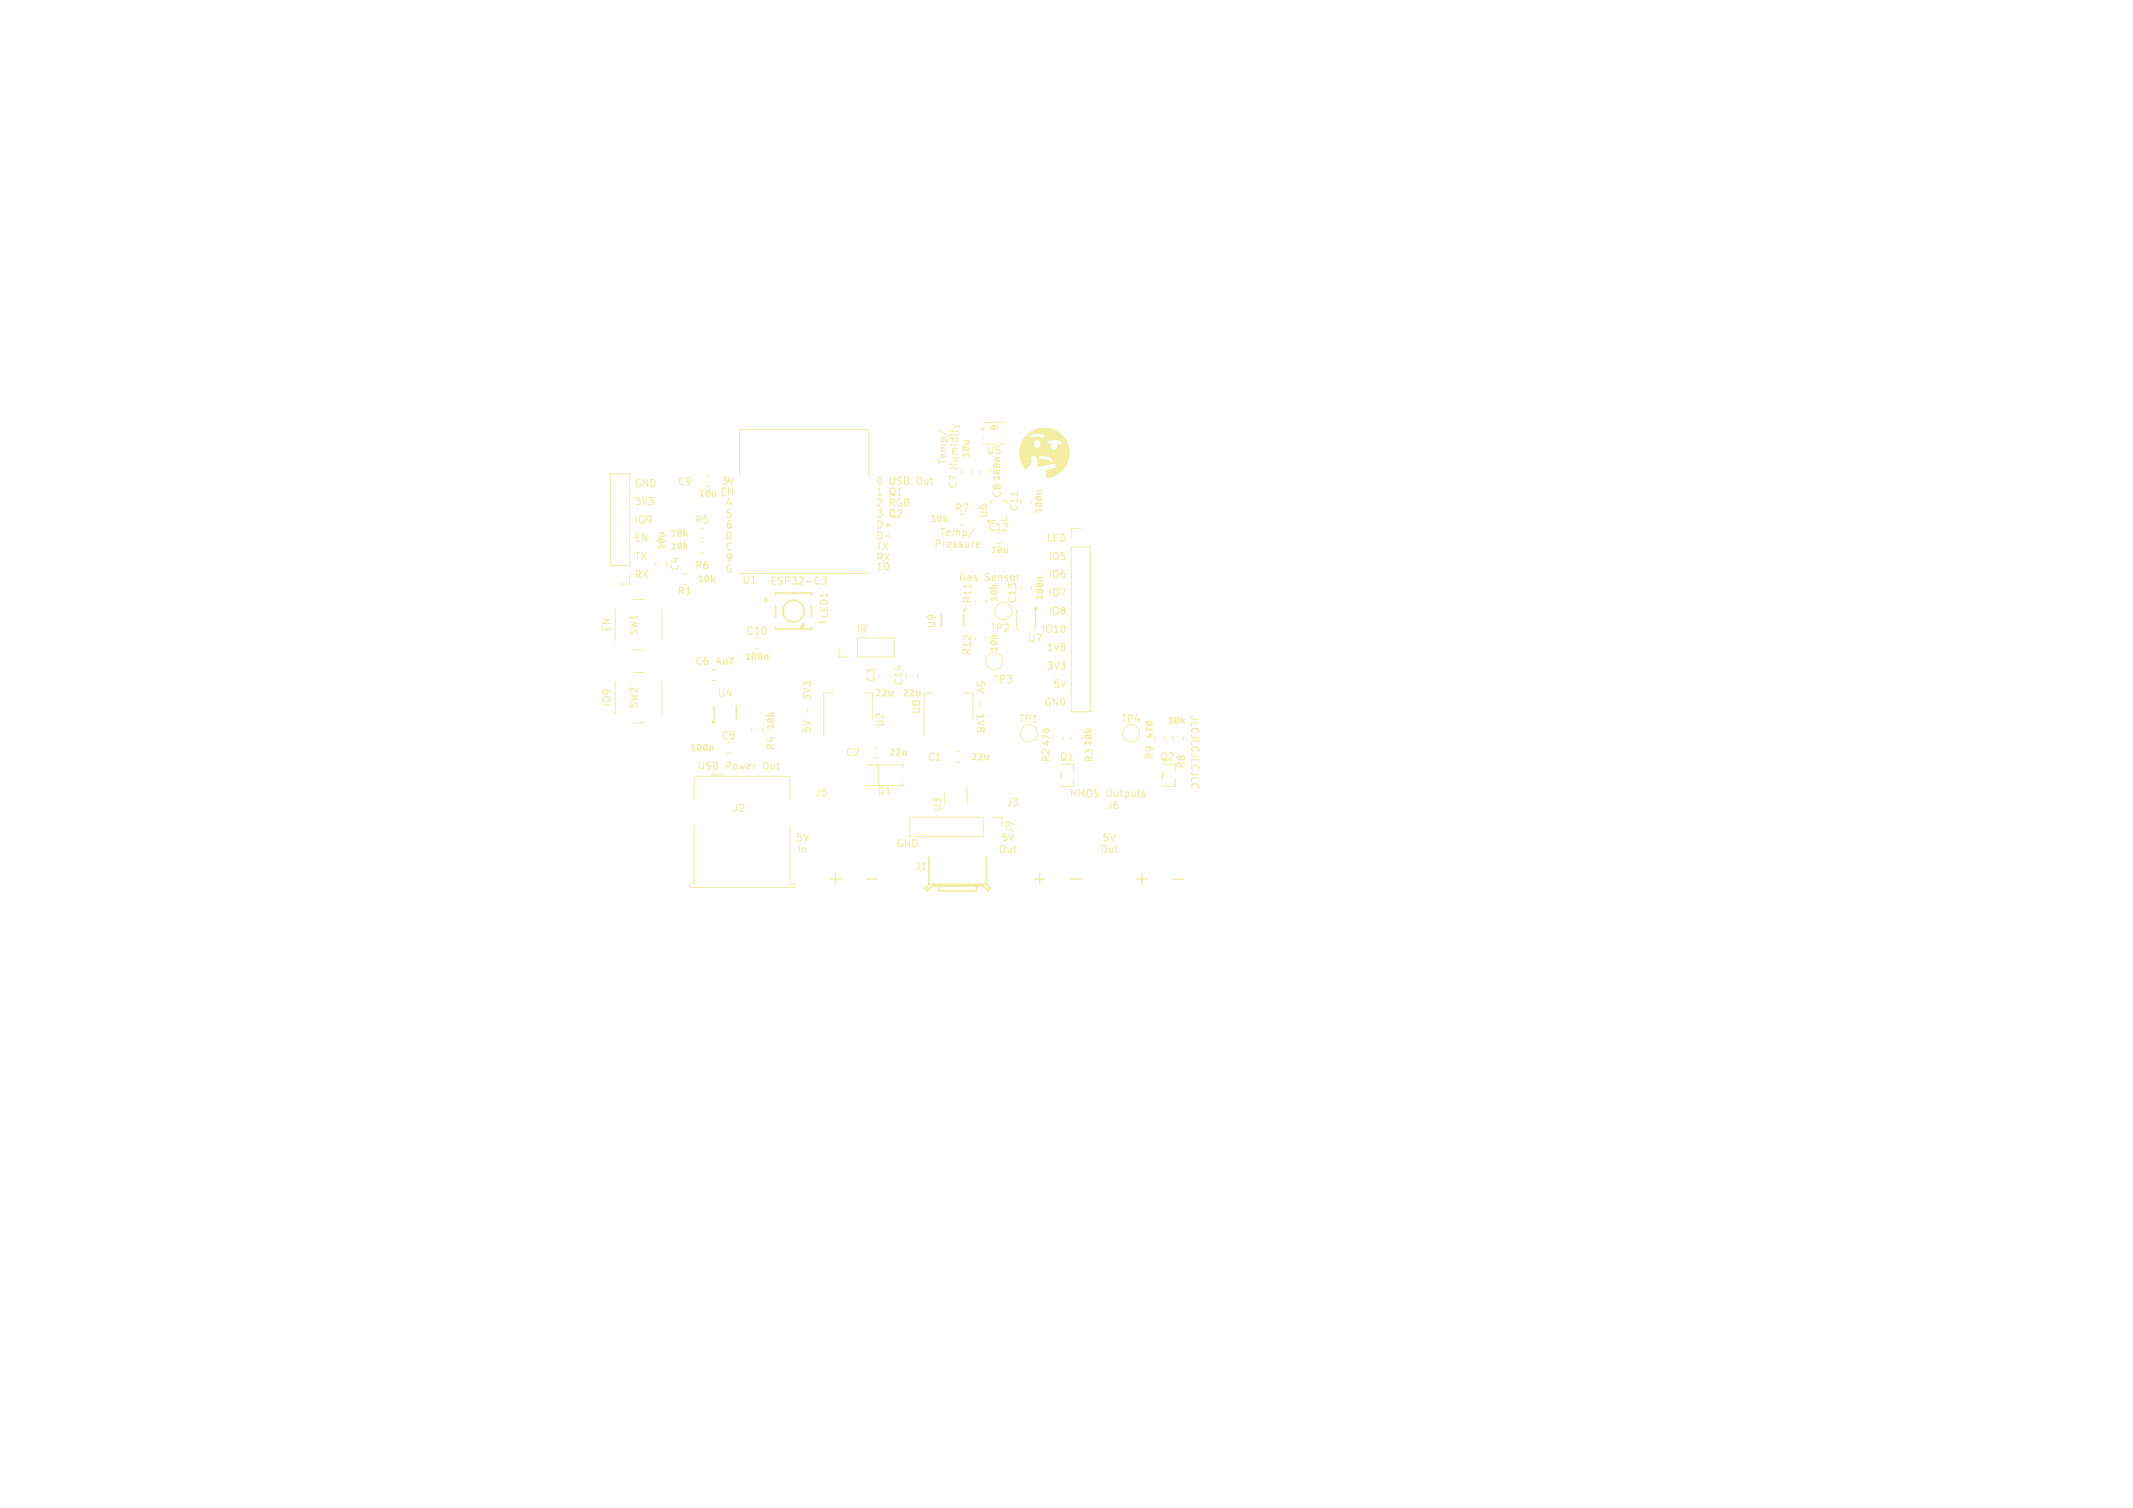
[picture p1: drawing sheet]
<svg xmlns="http://www.w3.org/2000/svg" width="297mm" height="210mm" viewBox="0 0 297 210" stroke-linecap="round" stroke-linejoin="round" font-family="sans-serif">
<defs><g id="words">
<g font-size="2.8" fill="#f2eda1">
<text x="115" y="123.4">+</text>
<text x="143.4" y="123.4">+</text>
<text x="157.7" y="123.4">+</text>
</g>
<g font-size="1.4" fill="#f2eda1">
<text x="132" y="64.8" transform="rotate(-90 132 64.8)">Temp/</text>
<text x="135.1" y="63.8" transform="rotate(-90 135.1 63.8)">10u</text>
<text x="137.3" y="63.5">U5</text>
<text x="88.3" y="68">GND</text>
<text x="88.3" y="70.6">3V3</text>
<text x="94.3" y="67.8">C9</text>
<text x="97.3" y="69.3">10u EN</text>
<text x="100.3" y="67.6">3V</text>
<text x="100.9" y="70.6">4</text>
<text x="121.9" y="70.6">2</text>
<text x="121.9" y="67.6">0</text>
<text x="121.9" y="69.1">1</text>
<text x="123.9" y="70.6">RGB</text>
<text x="123.9" y="67.6">USB</text>
<text x="123.9" y="69.1">Q1</text>
<text x="127.9" y="67.6">Out</text>
<text x="132.9" y="71.5">R7</text>
<text x="133.4" y="68.2" transform="rotate(-90 133.4 68.2)">C7 Humidity</text>
<text x="139.4" y="67" transform="rotate(-90 139.4 67)">100n</text>
<text x="139.6" y="69.4" transform="rotate(-90 139.6 69.4)">C8</text>
<text x="141.9" y="71.3" transform="rotate(-90 141.9 71.3)">C11</text>
<text x="145.3" y="71.6" transform="rotate(-90 145.3 71.6)">100n</text>
<text x="88.3" y="75.7">EN</text>
<text x="88.3" y="73.1">IO9</text>
<text x="92.7" y="76.6" transform="rotate(-90 92.7 76.6)">10u</text>
<text x="93.3" y="74.9">10k</text>
<text x="93.3" y="76.7">10k</text>
<text x="96.7" y="73.1">R5</text>
<text x="100.9" y="75.2">D</text>
<text x="100.9" y="76.7">C</text>
<text x="100.9" y="72.1">5</text>
<text x="100.9" y="73.7">6</text>
<text x="121.9" y="73.7">D+</text>
<text x="121.9" y="75.2">D-</text>
<text x="121.9" y="72.1">3</text>
<text x="121.9" y="76.7">TX</text>
<text x="123.9" y="72.1">Q2</text>
<text x="129.5" y="72.9">10k</text>
<text x="130" y="76.5">Pressure</text>
<text x="130.8" y="74.8">Temp/</text>
<text x="137.5" y="74.1">C12</text>
<text x="137.6" y="72.2" transform="rotate(-90 137.6 72.2)">U6</text>
<text x="137.9" y="77.2">10u</text>
<text x="145.6" y="75.7">LED</text>
<text x="88.3" y="78.2">TX</text>
<text x="88.3" y="80.7">RX</text>
<text x="94.3" y="83">R1</text>
<text x="94.7" y="79.6" transform="rotate(-90 94.7 79.6)">C4</text>
<text x="96.7" y="79.5">R6</text>
<text x="97.1" y="81.3">10k</text>
<text x="100.9" y="79.8">G</text>
<text x="100.9" y="78.2">9</text>
<text x="103.3" y="81.5">U1</text>
<text x="107.2" y="81.6">ESP32-C3</text>
<text x="121.9" y="78.2">RX</text>
<text x="121.9" y="79.5">10</text>
<text x="133.4" y="81.1">Gas</text>
<text x="137.1" y="81.1">Sensor</text>
<text x="139.1" y="83.8" transform="rotate(-90 139.1 83.8)">10k</text>
<text x="145.4" y="83.6" transform="rotate(-90 145.4 83.6)">100n</text>
<text x="145.9" y="80.7">IO6</text>
<text x="145.9" y="83.3">IO7</text>
<text x="145.9" y="78.2">IO5</text>
<text x="85.2" y="88.1" transform="rotate(-90 85.2 88.1)">EN</text>
<text x="89" y="88.6" transform="rotate(-90 89 88.6)">SW1</text>
<text x="103.8" y="88.6">C10</text>
<text x="115.5" y="86.2" transform="rotate(-90 115.5 86.2)">LED1</text>
<text x="119.2" y="88.4">IR</text>
<text x="130.5" y="87.6" transform="rotate(-90 130.5 87.6)">U9</text>
<text x="135.4" y="84.1" transform="rotate(-90 135.4 84.1)">R11</text>
<text x="137.8" y="88.2">TP2</text>
<text x="141.7" y="84.1" transform="rotate(-90 141.7 84.1)">C13</text>
<text x="143" y="89.6">U7</text>
<text x="144.9" y="88.4">IO10</text>
<text x="145.9" y="85.8">IO8</text>
<text x="96.7" y="92.8">C6</text>
<text x="99.7" y="92.7">4u7</text>
<text x="103.7" y="92.1">100n</text>
<text x="122" y="95.1" transform="rotate(-90 122 95.1)">C3</text>
<text x="125.8" y="95.6" transform="rotate(-90 125.8 95.6)">C14</text>
<text x="135.4" y="91.4" transform="rotate(-90 135.4 91.4)">R12</text>
<text x="135.8" y="94.6" transform="rotate(90 135.8 94.6)">5V</text>
<text x="138.2" y="95.3">TP3</text>
<text x="139.1" y="90.8" transform="rotate(-90 139.1 90.8)">10k</text>
<text x="145.6" y="90.9">1V8</text>
<text x="145.6" y="93.4">3V3</text>
<text x="146.5" y="96">5V</text>
<text x="85.2" y="98.5" transform="rotate(-90 85.2 98.5)">IO9</text>
<text x="89" y="98.8" transform="rotate(-90 89 98.8)">SW2</text>
<text x="99.8" y="97.2">U4</text>
<text x="107.9" y="101.6" transform="rotate(-90 107.9 101.6)">10k</text>
<text x="113.1" y="97.1" transform="rotate(-90 113.1 97.1)">3V3</text>
<text x="121.9" y="97.2">22u</text>
<text x="123.3" y="101.4" transform="rotate(-90 123.3 101.4)">U2</text>
<text x="125.7" y="97.2">22u</text>
<text x="128.3" y="99.5" transform="rotate(-90 128.3 99.5)">U8</text>
<text x="135.8" y="97.5" transform="rotate(90 135.8 97.5)">-</text>
<text x="135.8" y="99.7" transform="rotate(90 135.8 99.7)">1V8</text>
<text x="141.8" y="100.8">TP1</text>
<text x="145.3" y="98.5">GND</text>
<text x="156" y="100.8">TP4</text>
<text x="162.5" y="101">10k</text>
<text x="165.6" y="99.6" transform="rotate(90 165.6 99.6)">JLCJLCJLCJLC</text>
<text x="96.1" y="104.8">100n</text>
<text x="97" y="107.4">USB</text>
<text x="100.3" y="103.2">C5</text>
<text x="101" y="107.4">Power</text>
<text x="106.5" y="107.4">Out</text>
<text x="108" y="104.6" transform="rotate(-90 108 104.6)">R4</text>
<text x="113.1" y="102.2" transform="rotate(-90 113.1 102.2)">5V</text>
<text x="117.6" y="105.5">C2</text>
<text x="123.8" y="105.4">22u</text>
<text x="129.1" y="106.1">C1</text>
<text x="135.2" y="106">22u</text>
<text x="146.3" y="103.9" transform="rotate(-90 146.3 103.9)">470</text>
<text x="146.3" y="106.3" transform="rotate(-90 146.3 106.3)">R2</text>
<text x="147.5" y="106.1">Q1</text>
<text x="152.1" y="103.9" transform="rotate(-90 152.1 103.9)">10k</text>
<text x="152.4" y="106.3" transform="rotate(-90 152.4 106.3)">R3</text>
<text x="160.7" y="102.9" transform="rotate(-90 160.7 102.9)">470</text>
<text x="160.7" y="105.9" transform="rotate(-90 160.7 105.9)">R9</text>
<text x="161.4" y="106.1">Q2</text>
<text x="165.2" y="107.1" transform="rotate(-90 165.2 107.1)">R8</text>
<text x="101.9" y="113.3">J2</text>
<text x="113.4" y="111.1">J5</text>
<text x="122.1" y="110.8">D1</text>
<text x="131.3" y="113.1" transform="rotate(-90 131.3 113.1)">U3</text>
<text x="140" y="112.5">J3</text>
<text x="148.8" y="111.2">NMOS</text>
<text x="154" y="112.9">J6</text>
<text x="154" y="111.2">Outputs</text>
<text x="110.7" y="117.4">5V</text>
<text x="110.9" y="119">In</text>
<text x="124.7" y="118.2">GND</text>
<text x="138.9" y="119">Out</text>
<text x="139.3" y="117.4">5V</text>
<text x="141.2" y="116.1" transform="rotate(-90 141.2 116.1)">J9</text>
<text x="153" y="119">Out</text>
<text x="153.4" y="117.4">5V</text>
<text x="127.3" y="121.4">J1</text>
</g>
</g></defs>
<g fill="#f2eda1" stroke="#f2eda1" stroke-width=".14">
<circle cx="136.8" cy="59.8" r=".14"/>
<circle cx="137.7" cy="72.6" r=".07"/>
<circle cx="144.2" cy="84.8" r=".21"/>
</g>
<g fill="none" stroke="#f2eda1" stroke-width=".15">
<path d="M130.7 59.9l1.3 .8M132.7 59.1l.6 .3M133.3 59.4l-.6 .2M133.3 59.4l.4 .2M123.3 74.7h.7M135.7 73.5l-.8 1.3M136 76.1h.3M136 75.6l.3-.1 .1 .3-.5 .1M141.7 68.5v.5M112.5 98.5v.8M114.4 80.4h.6l-.3 .3 .3 .1v.5l-.2 .1-.4-.1M135.2 81.3v.6"/>
<path d="M141.7 85.1h-.1v2.6h.2M142.5 87.7h.1M142.5 85.1h.1M143.3 87.7h.1M143.3 85.1h.1M144.1 85.1h.1v2.6h-.1M120.6 106.5h5.2v.3M122.3 106.5v2.9M125.8 109.1v.3h-5.2M159.3 110.6l.1 .2-.1 .1M159.3 110.3h.1M161.9 107.5v.9"/>
<path d="M163.6 106.4v1.1M163.6 108.5v1h-1.7"/>
<circle cx="137.7" cy="72.6" r=".18"/>
</g>
<path d="M120.6 122.4h1.6M149.1 122.4h1.5M163.3 122.4h1.5" fill="none" stroke="#f2eda1" stroke-width=".2"/>
<g fill="none" stroke="#f2eda1" stroke-width=".14">
<path d="M91.3 78.2v.6M92.8 78.2v.6M95.1 79.9h.5M97.6 75h.4M97.6 75.5h.4M97.6 76.9h.4M98.3 66.3h.5M103 66.2v-6.3h18v6.3M103 79.7v.1h18v-.1M136.4 65.4v.5M137.9 65.4v.5M138.8 75.7h.5"/>
<path d="M143.6 69.6v.5M149.2 76.2h2.6v22.9h-2.6zM150.5 73.6h-1.3v1.3M85.7 94.9v4.5M88.1 93.7h1.6M92.1 94.9v4.5M95.1 81.4h.5M99.2 94.8h.5M99.2 93.3h.5M105.1 90.3h.6M116 96.5h-1.3v6M120.3 96.5h1.2v3.7"/>
<path d="M127.7 94v.5M129.9 96.5h-1.2v6M134.2 96.5h1.3v3.8M137.3 88.7v.4M88.1 100.7h1.6M101.2 104.9h.5M104.7 101.4v.4M106.1 101.4v.4M126.7 113.8h10.2v2.7h-10.2zM131.5 110.5v.8M133.1 106.1h.5M133.1 104.7h.5"/>
<path d="M134.7 109.5v2.6M138.2 113.8h1.3v1.3M148.1 102.7v.4M149.1 102.7v.4M150.6 102.7v.4M162.2 102.7v.4M163.3 102.6v.5M164.8 102.6v.5M124.5 121v.1"/>
<circle cx="138.4" cy="92.1" r="1.2"/>
<circle cx="139.7" cy="85.1" r="1.2"/>
</g>
<g fill="none" stroke="#f2eda1" stroke-width=".25">
<path d="M99.4 98.3v1.8M102.5 98.3v1.8M106.4 83.6h.6M106.7 83.3v.6M108 82.9v-.3h5v.3M108 87.3v.3h5v-.3M108 84.3v1.6M111.5 87.3l.4-.4v.4zM113 84.3v1.6M114.1 86.7h.8M131.1 85.5v1.8M134.2 85.5v1.8"/>
<path d="M129.4 119.4v3.8M137.3 119.4v3.8M129.4 123.2l-.6 .5 .3 .3 .7-.6h7.1l.7 .6 .3-.3-.6-.5M129.4 123.2h7.9M130.7 123.4v.6h5.2v-.6"/>
<circle cx="110.5" cy="85.1" r="1.5"/>
<circle cx="134.3" cy="85" r=".13"/>
<circle cx="99.3" cy="100.6" r=".13"/>
</g>
<path d="M142.9 60.6l.6-.5 .6-.3 .9-.2h.8l.9 .2 .7 .3 1 1a3.5 3.5 0 0 1-2.7 5.5l-.1-.5 .1-.3-.2-.3 .8-.2a.63 .63 0 0 0 .7-.5l-.3-.2-2.5 .5a1.19 1.19 0 0 0 0-1.4h.4v.1a1.18 1.18 0 0 0 1 .2l.4 .1a.31 .31 0 0 0 .3 .2 .31 .31 0 0 0 .2-.2 1.78 1.78 0 0 0-1.8-.5l-.1 .1h-.4l-.4-.2-.2 .2a1.26 1.26 0 0 1-.6 1.5l-.2 .3-.3-.5a3.5 3.5 0 0 1-.4-3.1h1.9v.2a.47 .47 0 0 0 .7 .2 .47 .47 0 0 0 .1-.6v-.1h1.1a.35 .35 0 0 0 .5 .1 .51 .51 0 0 0 0 .7 .51 .51 0 0 0 .6 .1l.2-.3-.1-.5 .5 .2 .2-.1a.81 .81 0 0 0-.9-.5l-.8 .1-.2 .2h-1.1a.45 .45 0 0 0-.6-.3 .45 .45 0 0 0-.2 .6h-1.9l.3-.7 .4-.4h.7l.2 .2 .7-.2 .9 .1 .1-.1a.97 .97 0 0 0-1.2-.4l-.6 .2-.1 .2h-.7z" fill="#f2eda1"/>
<g fill="none" stroke="#f2eda1" stroke-width=".14">
<path d="M136.9 58.9h3M136.9 59.8v.1M138.2 59.3h.5M138.2 59.8h.5M139.9 59.8v.1M85 66h2.7v12.7h-2.7zM133.8 73.1h.4M135.4 65.4v.5M136.9 60.8v.1M136.9 61.8h3M138 72.5h.6M138.6 69.8h-.6v.5"/>
<path d="M139.5 69.8h.7v.5M139.9 60.8v.1M140.2 72v.5h-.7M85.7 84.7v4.5M87.7 80v1.3h-1.3M88.1 90.5h1.6M88.1 83.5h1.6M92.1 84.7v4.5M116.8 90.2v1.3h1.3M119.4 88.8h5.1v2.7h-5.1zM123.9 94v.5M137.3 83.6v.4"/>
<path d="M143.6 81.7v.5M96.7 115v8.1h-.7v.5h14.6v-.5h-.6v-8.1M96.7 111.4v-3.3h13.3v3.3M98.9 107.9h1.8M121.7 104.1h.5M121.7 105.5h.5"/>
<circle cx="138.1" cy="59.5" r=".25"/>
<circle cx="138.7" cy="59.5" r=".25"/>
<circle cx="143.3" cy="102.1" r="1.2"/>
<circle cx="157.5" cy="102.1" r="1.2"/>
</g>
<path d="M147.7 107.5v.9M149.5 106.4v1.1M149.5 108.5v1h-1.8" fill="none" stroke="#f2eda1" stroke-width=".15"/>
<use href="#words"/>
</svg>
